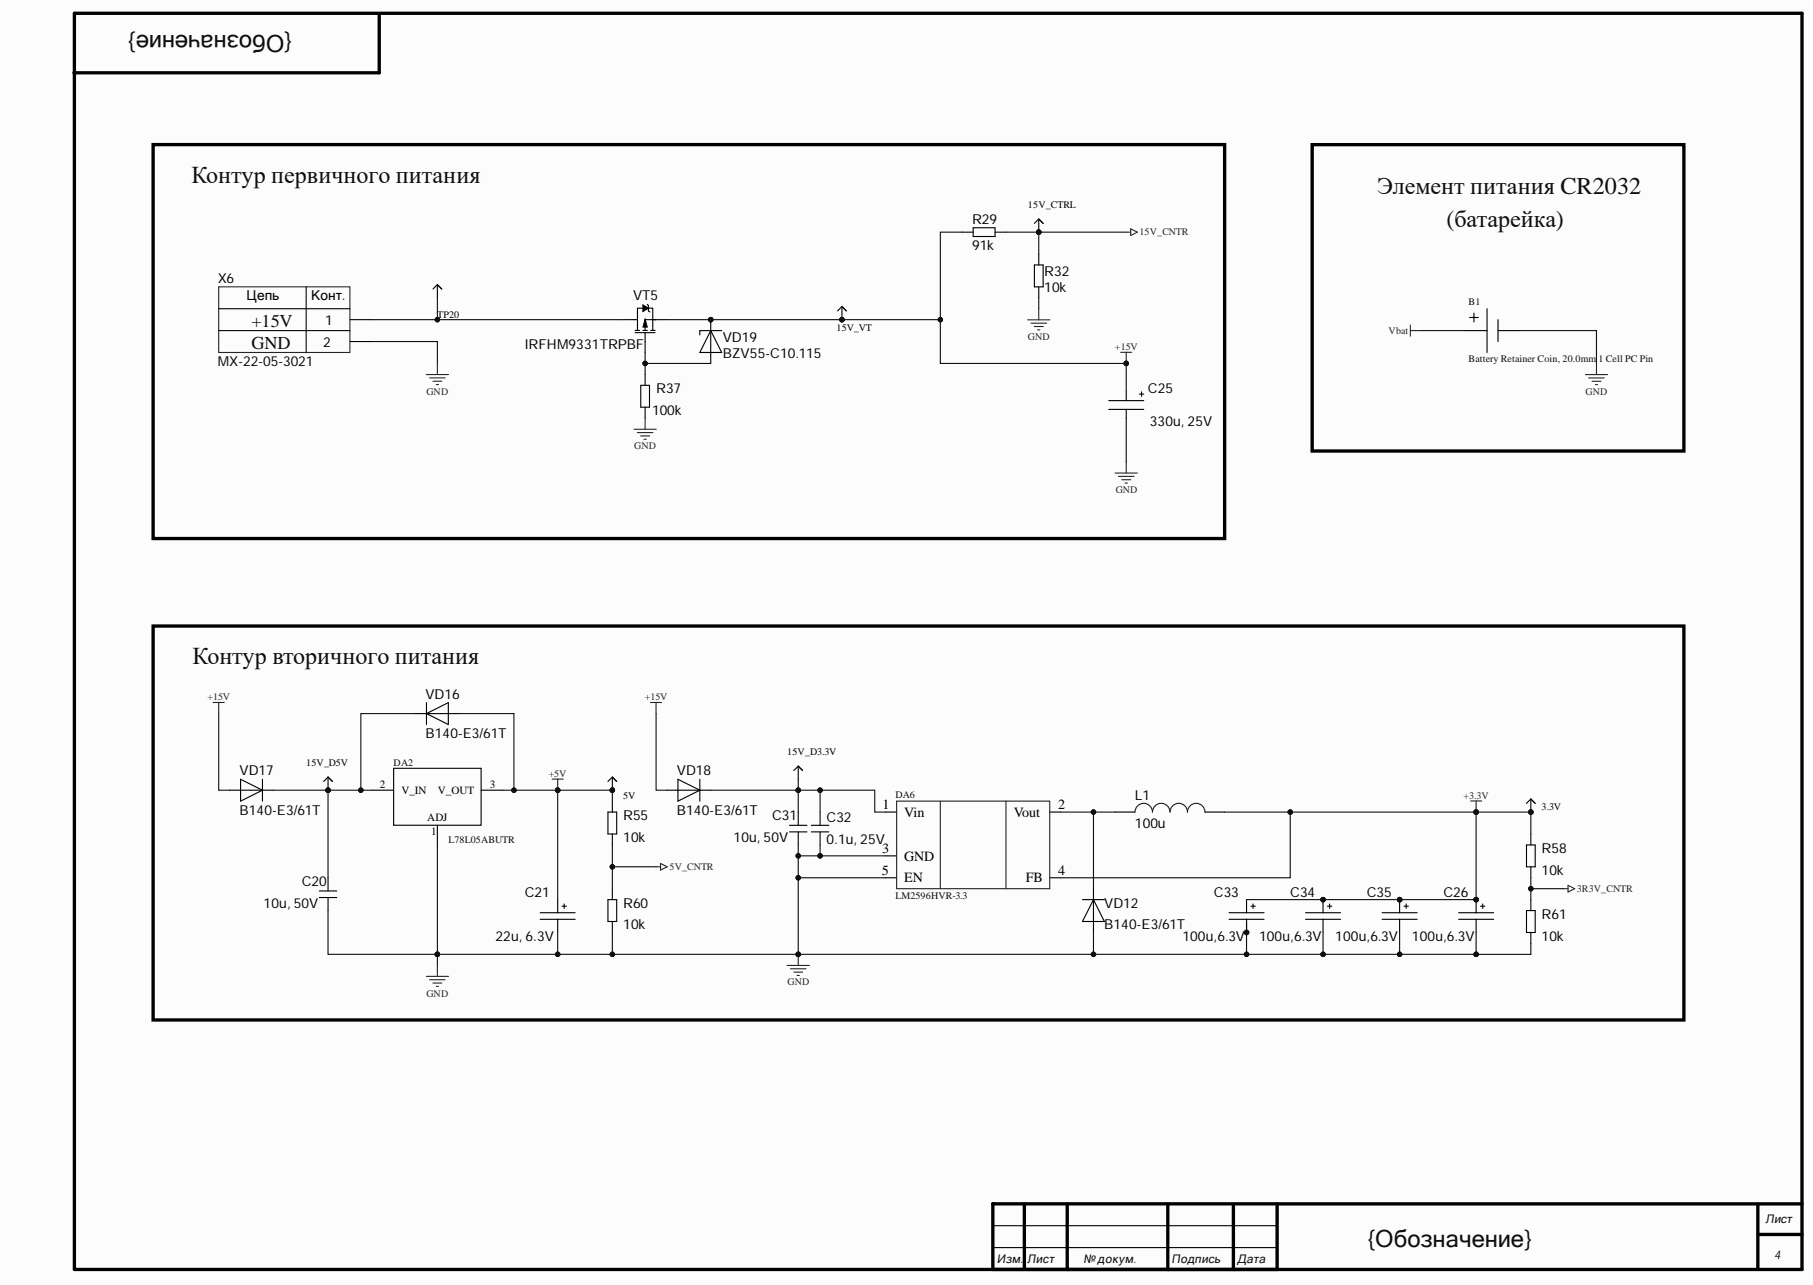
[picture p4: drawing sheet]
<svg xmlns="http://www.w3.org/2000/svg" width="414mm" height="293mm" viewBox="0 0 414 293" stroke-linecap="round" stroke-linejoin="round" font-family="sans-serif">
<defs><g id="words">
<g font-size="5.5" fill="#0e0e0e">
<text x="43.7" y="41.8">Контур первичного питания</text>
<text x="314.3" y="44.3">Элемент питания CR2032</text>
<text x="330.1" y="51.7">(батарейка)</text>
<text x="44" y="151.6">Контур вторичного питания</text>
</g>
<g font-size="5.4" fill="#0e0e0e">
<text x="66.7" y="8" transform="rotate(-180 66.7 8)">{Обозначение}</text>
<text x="312.1" y="284.6">{Обозначение}</text>
</g>
<g font-size="4.1" fill="#0e0e0e">
<text x="57.4" y="74.6">+15V</text>
<text x="57.4" y="79.6">GND</text>
</g>
<g font-size="3.2">
<text x="201.4" y="184.6">1</text>
<text x="241.6" y="184.6">2</text>
<text x="206.4" y="186.3">Vin</text>
<text x="231.4" y="186.3">Vout</text>
<text x="201.3" y="194.5">3</text>
<text x="206.4" y="196.3">GND</text>
<text x="201.2" y="199.5">5</text>
<text x="206.4" y="201.3">EN</text>
<text x="234.1" y="201.3">FB</text>
<text x="241.6" y="199.5">4</text>
</g>
<g font-size="3.1">
<text x="221.9" y="51.1">R29</text>
<text x="221.9" y="57.1">91k</text>
<text x="49.7" y="64.5">X6</text>
<text x="238.3" y="63.1">R32</text>
<text x="56.3" y="68.5">Цепь</text>
<text x="71" y="68.5">Конт.</text>
<text x="144.5" y="68.5">VT5</text>
<text x="238.3" y="66.6">10k</text>
<text x="74.2" y="74.1">1</text>
<text x="49.7" y="83.5">MX-22-05-3021</text>
<text x="73.8" y="79.1">2</text>
<text x="119.8" y="79.7">IRFHM9331TRPBF</text>
<text x="165" y="78">VD19</text>
<text x="165" y="81.6">BZV55-C10.115</text>
<text x="149.8" y="89.7">R37</text>
<text x="262" y="89.7">C25</text>
<text x="148.8" y="94.8">100k</text>
<text x="262.4" y="97.2">330u, 25V</text>
<text x="97.1" y="159.4">VD16</text>
<text x="97.1" y="168.4">B140-E3/61T</text>
<text x="54.7" y="176.9">VD17</text>
<text x="154.5" y="176.9">VD18</text>
<text x="54.7" y="185.9">B140-E3/61T</text>
<text x="154.5" y="185.9">B140-E3/61T</text>
<text x="259.1" y="182.6">L1</text>
<text x="142.2" y="187.1">R55</text>
<text x="176.2" y="187.1">C31</text>
<text x="188.6" y="187.6">C32</text>
<text x="259.1" y="189">100u</text>
<text x="142.2" y="192.1">10k</text>
<text x="167.4" y="192.1">10u, 50V</text>
<text x="188.6" y="192.6">0.1u, 25V</text>
<text x="351.9" y="194.6">R58</text>
<text x="68.9" y="202.1">C20</text>
<text x="351.9" y="199.6">10k</text>
<text x="60.2" y="207.1">10u, 50V</text>
<text x="119.8" y="204.6">C21</text>
<text x="142.2" y="207.1">R60</text>
<text x="252" y="207.1">VD12</text>
<text x="277.1" y="204.6">C33</text>
<text x="294.5" y="204.6">C34</text>
<text x="312" y="204.6">C35</text>
<text x="329.5" y="204.6">C26</text>
<text x="351.9" y="209.6">R61</text>
<text x="113.1" y="214.6">22u, 6.3V</text>
<text x="142.2" y="212">10k</text>
<text x="252" y="212">B140-E3/61T</text>
<text x="269.9" y="214.6">100u,6.3V</text>
<text x="287.4" y="214.6">100u,6.3V</text>
<text x="304.8" y="214.6">100u,6.3V</text>
<text x="322.3" y="214.6">100u,6.3V</text>
<text x="351.9" y="214.6">10k</text>
</g>
<g font-size="2.7" fill="#0e0e0e">
<text x="403" y="279.1">Лист</text>
<text x="404.9" y="287.3">4</text>
<text x="227.5" y="288.1">Изм.</text>
<text x="234.5" y="288.1">Лист</text>
<text x="247.3" y="288.1">№ докум.</text>
<text x="267.4" y="288.1">Подпись</text>
<text x="282.4" y="288.1">Дата</text>
</g>
<g font-size="2.5">
<text x="86.7" y="179.7">2</text>
<text x="111.8" y="179.7">3</text>
<text x="91.6" y="181.1">V_IN</text>
<text x="99.9" y="181.1">V_OUT</text>
<text x="97.5" y="187.2">ADJ</text>
<text x="98.4" y="190.5">1</text>
</g>
<g font-size="2.3">
<text x="234.6" y="47.4">15V_CTRL</text>
<text x="99.8" y="72.5">TP20</text>
<text x="190.9" y="75.5">15V_VT</text>
<text x="179.7" y="172.3">15V_D3.3V</text>
<text x="69.9" y="174.8">15V_D5V</text>
<text x="142.2" y="182.3">5V</text>
<text x="351.9" y="184.7">3.3V</text>
</g>
<g font-size="2.3" fill="#262626">
<text x="260.1" y="53.7">15V_CNTR</text>
<text x="234.6" y="77.5">GND</text>
<text x="317" y="76.2">Vbat</text>
<text x="254.5" y="79.9">+15V</text>
<text x="97.4" y="90">GND</text>
<text x="361.9" y="90">GND</text>
<text x="144.8" y="102.5">GND</text>
<text x="254.7" y="112.5">GND</text>
<text x="47.3" y="159.8">+15V</text>
<text x="147.1" y="159.8">+15V</text>
<text x="125.3" y="177.2">+5V</text>
<text x="334" y="182.2">+3.3V</text>
<text x="152.8" y="198.5">5V_CNTR</text>
<text x="359.9" y="203.5">3R3V_CNTR</text>
<text x="97.4" y="227.3">GND</text>
<text x="179.8" y="224.8">GND</text>
</g>
<g font-size="2.3" fill="#0e0e0e">
<text x="335.2" y="69.7">B1</text>
<text x="335.2" y="82.7">Battery Retainer Coin, 20.0mm</text>
<text x="364.8" y="82.7">1 Cell PC Pin</text>
<text x="89.8" y="174.8">DA2</text>
<text x="204.4" y="182">DA6</text>
<text x="102.4" y="192.3">L78L05ABUTR</text>
<text x="204.4" y="205">LM2596HVR-3.3</text>
</g>
</g></defs>
<g fill="#fcfcfc">
<path d="M0 0h413.3v292.6h-413.3z" fill-rule="evenodd"/>
<path d="M0 0h413.3v292.6h-413.3z" fill-rule="evenodd"/>
</g>
<path d="M17 3h394.3v286.6h-394.3zM86.5 3.1l.1 13.5h-69.7M233.8 274.6v14.8M243.6 274.7v14.9M266.5 274.7v14.9M281.5 274.8v14.8M291.4 274.6h-64.8v15M291.5 274.8v14.8M291.5 274.7h119.8M401.2 274.7v14.8M401.4 281.6h9.9" fill="none" stroke="#000" stroke-width=".76"/>
<g fill="#000">
<circle cx="226.6" cy="274.6" r=".38"/>
<circle cx="243.6" cy="289.6" r=".38"/>
<circle cx="266.5" cy="289.6" r=".38"/>
<circle cx="281.5" cy="289.6" r=".38"/>
<circle cx="291.5" cy="289.6" r=".38"/>
</g>
<path d="M226.5 279.6h64.9M226.5 284.6h64.9" fill="none" stroke="#000" stroke-width=".25"/>
<path d="M97.3 85.5h5.1M98.1 86.2h3.5M98.8 87h2M99.6 87.7h.5M99.8 82.9v2.6M255.8 80.4h2.5M257.1 80.4v2.5M254.5 107.9h5.1M255.3 108.7h3.5M256 109.4h2.1M256.8 110.2h.5M257.1 105.4v2.5" fill="none" stroke="#262626" stroke-width=".25"/>
<circle cx="257.1" cy="82.9" r=".51" fill="#0e0e0e"/>
<circle cx="257.1" cy="82.9" r=".51" fill="none" stroke="#0e0e0e" stroke-width=".23"/>
<path d="M126 177.7h2.6M127.3 177.7v2.6M97.3 222.8h5.1M98.1 223.5h3.5M98.8 224.3h2M99.6 225h.5M99.8 220.2v2.6" fill="none" stroke="#262626" stroke-width=".25"/>
<circle cx="127.3" cy="180.3" r=".51" fill="#0e0e0e"/>
<circle cx="127.3" cy="180.3" r=".51" fill="none" stroke="#0e0e0e" stroke-width=".23"/>
<path d="M335.7 182.7h2.5M336.9 182.7v2.6" fill="none" stroke="#262626" stroke-width=".25"/>
<circle cx="336.9" cy="185.3" r=".51" fill="#0e0e0e"/>
<circle cx="336.9" cy="185.3" r=".51" fill="none" stroke="#0e0e0e" stroke-width=".23"/>
<path d="M321.9 74.2v2.5M321.9 75.4h2.5M361.9 85.5h5M362.6 86.2h3.6M363.4 87h2M364.1 87.7h.5M364.4 82.9v2.6M48.6 160.3h2.6M49.9 160.3v2.5M148.5 160.3h2.5M149.7 160.3v2.5" fill="none" stroke="#262626" stroke-width=".25"/>
<g fill="none" stroke="#000" stroke-width=".25">
<path d="M94.8 162.8h10M97.3 160.3v5M97.3 162.8l5-2.5v5zM72.9 204.8h4M72.9 203.3h4M74.9 200.3v2.9M74.9 204.8v2.9M123.3 208.2h8M123.3 209.7h8M127.3 205.2v3M127.3 209.7v3M128.3 206.7h1"/>
<path d="M128.8 206.2v1"/>
</g>
<circle cx="336.9" cy="205.2" r=".51" fill="#0e0e0e"/>
<circle cx="336.9" cy="205.2" r=".51" fill="none" stroke="#0e0e0e" stroke-width=".23"/>
<path d="M332.9 208.2h8M332.9 209.7h8M336.9 205.2v3" fill="none" stroke="#000" stroke-width=".25"/>
<circle cx="336.9" cy="205.2" r=".51" fill="#0e0e0e"/>
<circle cx="336.9" cy="205.2" r=".51" fill="none" stroke="#0e0e0e" stroke-width=".23"/>
<g fill="none" stroke="#000" stroke-width=".25">
<path d="M98.8 65.9l1-1 1 1M99.8 65.2v2.7M146.3 87.9h1.9v5h-1.9zM147.2 85.4v2.5M147.2 92.9v2.5M253.1 91.4h8M253.1 93.4h8M257.1 89.4v2M257.1 93.4v2M260.1 89.9h1M260.6 89.4v1M54.9 177.8l5 2.5-5 2.5z"/>
<path d="M59.9 177.8v5M154.7 177.8l5 2.5-5 2.5zM159.7 177.8v5M52.4 180.3h10M138.8 185.3h2v5h-2zM139.8 182.8v2.5M139.8 190.3v2.5M152.2 180.3h10M348.4 192.8h2v5h-2zM349.4 190.3v2.5M349.4 197.8v2.5M138.8 205.2h2v5h-2z"/>
<path d="M139.8 202.7v2.5M139.8 210.2v2.5M336.9 209.7v3M337.9 206.7h1M338.4 206.2v1M348.4 207.7h2v5h-2zM349.4 205.2v2.5M349.4 212.7v2.5"/>
</g>
<g fill="none" stroke="#262626" stroke-width=".25">
<path d="M257.1 53h1M258.1 52.2l1.5 .8-1.5 .7zM234.6 73h5M235.3 73.7h3.6M236.1 74.5h2M236.8 75.3h.5M237.1 70.4v2.6M144.7 97.9h5.1M145.5 98.7h3.5M146.2 99.5h2.1M147.2 95.4v2.5M147 100.2h.5"/>
<path d="M149.7 197.7h1.1M150.8 197l1.5 .7-1.5 .8zM356.9 202.7h1M357.9 202l1.5 .7-1.5 .8z"/>
</g>
<circle cx="192.2" cy="72.9" r=".51" fill="#0e0e0e"/>
<circle cx="192.2" cy="72.9" r=".51" fill="none" stroke="#0e0e0e" stroke-width=".23"/>
<path d="M192.2 70.2v2.7" fill="none" stroke="#000" stroke-width=".25"/>
<circle cx="192.2" cy="72.9" r=".51" fill="#0e0e0e"/>
<circle cx="192.2" cy="72.9" r=".51" fill="none" stroke="#0e0e0e" stroke-width=".23"/>
<path d="M191.2 70.9l1-1 1 1" fill="none" stroke="#000" stroke-width=".25"/>
<circle cx="237.1" cy="53" r=".51" fill="#0e0e0e"/>
<circle cx="237.1" cy="53" r=".51" fill="none" stroke="#0e0e0e" stroke-width=".23"/>
<path d="M237.1 50.3v2.7" fill="none" stroke="#000" stroke-width=".25"/>
<circle cx="237.1" cy="53" r=".51" fill="#0e0e0e"/>
<circle cx="237.1" cy="53" r=".51" fill="none" stroke="#0e0e0e" stroke-width=".23"/>
<path d="M236.1 51l1-1 1 1" fill="none" stroke="#000" stroke-width=".25"/>
<circle cx="74.9" cy="180.3" r=".51" fill="#0e0e0e"/>
<circle cx="74.9" cy="180.3" r=".51" fill="none" stroke="#0e0e0e" stroke-width=".23"/>
<path d="M74.9 177.6v2.7" fill="none" stroke="#000" stroke-width=".25"/>
<circle cx="74.9" cy="180.3" r=".51" fill="#0e0e0e"/>
<circle cx="74.9" cy="180.3" r=".51" fill="none" stroke="#0e0e0e" stroke-width=".23"/>
<path d="M73.9 178.3l1-1 1 1" fill="none" stroke="#000" stroke-width=".25"/>
<circle cx="139.8" cy="180.3" r=".51" fill="#0e0e0e"/>
<circle cx="139.8" cy="180.3" r=".51" fill="none" stroke="#0e0e0e" stroke-width=".23"/>
<path d="M139.8 177.6v2.7" fill="none" stroke="#000" stroke-width=".25"/>
<circle cx="139.8" cy="180.3" r=".51" fill="#0e0e0e"/>
<circle cx="139.8" cy="180.3" r=".51" fill="none" stroke="#0e0e0e" stroke-width=".23"/>
<path d="M138.8 178.3l1-1 1 1M181.2 175.8l1-1 1 1M182.2 175.1v2.7" fill="none" stroke="#000" stroke-width=".25"/>
<circle cx="349.4" cy="185.3" r=".51" fill="#0e0e0e"/>
<circle cx="349.4" cy="185.3" r=".51" fill="none" stroke="#0e0e0e" stroke-width=".23"/>
<path d="M349.4 182.6v2.7" fill="none" stroke="#000" stroke-width=".25"/>
<circle cx="349.4" cy="185.3" r=".51" fill="#0e0e0e"/>
<circle cx="349.4" cy="185.3" r=".51" fill="none" stroke="#0e0e0e" stroke-width=".23"/>
<g fill="none" stroke="#000" stroke-width=".25">
<path d="M49.9 75.4h30M49.9 70.4h30M69.9 65.4v15M79.9 72.9h5M79.9 77.9h5M142.3 72.9h3.2M145 75.9h4.5M145 75.4h1M145.5 70.3h1.2M145.5 70.3v5M146.7 75.4h1.1M147.2 75.9v4.5"/>
<path d="M147.7 69.4l.3 .3v1.2l.3 .3M148 70.3h1M148.5 75.4h1M149 70.3v5M152.2 72.9h-5v2.4M334.4 75.4h5M335.4 72.4h2M336.4 71.4v2M339.4 70.4v10M341.9 72.9v5M341.9 75.4h5M89.8 175.3h20v13h-20z"/>
<path d="M84.9 180.3h4.9M99.8 188.3v5M109.8 180.3h5M348.4 183.3l1-1 1 1"/>
</g>
<path d="M147.2 72.8l.5 1.8h-1zM146.7 69.6l1.3 .7-1.3 .8z" fill="#000"/>
<path d="M146.7 69.6l1.3 .7-1.3 .8zM147.2 72.8l.5 1.8h-1z" fill="none" stroke="#000" stroke-width=".23"/>
<path d="M49.9 65.4h30v15h-30zM182.2 217.7v2.6M179.7 220.3h5M180.4 221h3.6M181.2 221.8h2M181.9 222.5h.5" fill="none" stroke="#262626" stroke-width=".25"/>
<path d="M34.9 33h244.6v89.9h-244.6zM299.5 33h84.8v69.9h-84.8zM34.9 142.8h349.4v89.9h-349.4z" fill="none" stroke="#000" stroke-width=".76"/>
<circle cx="182.2" cy="217.7" r=".51" fill="#0e0e0e"/>
<circle cx="182.2" cy="217.7" r=".51" fill="none" stroke="#0e0e0e" stroke-width=".23"/>
<g fill="none" stroke="#000" stroke-width=".25">
<path d="M180.2 189.8h4M180.2 188.3h4M182.2 185.3v2.9M182.2 189.8v3M185.2 189.8h4M185.2 188.3h4M187.2 185.3v2.9M187.2 189.8v3M202.2 185.3h2.5M202.2 195.3h2.5M239.6 185.3h2.5M254.6 185.3h4.5"/>
<path d="M275 185.3h4.5M202.2 200.3h2.5M239.6 200.3h2.5M247.1 205.2h5M249.6 202.7v10M249.6 205.2l2.5 5h-5z"/>
</g>
<path d="M259.1 185.3a2 2 0 0 1 2-2 2 2 0 0 1 1.9 2 2 2 0 0 1 2-2 2 2 0 0 1 2 2 2 2 0 0 1 2-2 2 2 0 0 1 2 2 2 2 0 0 1 2-2 2 2 0 0 1 2 2" fill="none" stroke="#1c1c1c" stroke-width=".25"/>
<path d="M204.7 182.8h34.9v19.9h-34.9zM214.6 182.8v19.9M229.6 182.8v19.9" fill="none" stroke="#262626" stroke-width=".25"/>
<circle cx="162.2" cy="72.9" r=".51" fill="#0e0e0e"/>
<circle cx="162.2" cy="72.9" r=".51" fill="none" stroke="#0e0e0e" stroke-width=".23"/>
<path d="M162.2 72.9v2.5M162.2 80.4v2.5" fill="none" stroke="#000" stroke-width=".25"/>
<circle cx="162.2" cy="72.9" r=".51" fill="#0e0e0e"/>
<circle cx="162.2" cy="72.9" r=".51" fill="none" stroke="#0e0e0e" stroke-width=".23"/>
<path d="M162.2 75.4l2.5 5h-5zM162.2 75.4v5M164.7 75.4h-5v1" fill="none" stroke="#000" stroke-width=".25"/>
<circle cx="284.5" cy="212.7" r=".51" fill="#0e0e0e"/>
<circle cx="284.5" cy="212.7" r=".51" fill="none" stroke="#0e0e0e" stroke-width=".23"/>
<path d="M280.5 208.2h8M280.5 209.7h8M284.5 205.2v3M284.5 209.7v3" fill="none" stroke="#000" stroke-width=".25"/>
<circle cx="284.5" cy="212.7" r=".51" fill="#0e0e0e"/>
<circle cx="284.5" cy="212.7" r=".51" fill="none" stroke="#0e0e0e" stroke-width=".23"/>
<path d="M285.5 206.7h1M286 206.2v1" fill="none" stroke="#000" stroke-width=".25"/>
<circle cx="302" cy="205.2" r=".51" fill="#0e0e0e"/>
<circle cx="302" cy="205.2" r=".51" fill="none" stroke="#0e0e0e" stroke-width=".23"/>
<path d="M298 208.2h8M298 209.7h8M302 205.2v3" fill="none" stroke="#000" stroke-width=".25"/>
<circle cx="302" cy="205.2" r=".51" fill="#0e0e0e"/>
<circle cx="302" cy="205.2" r=".51" fill="none" stroke="#0e0e0e" stroke-width=".23"/>
<path d="M302 209.7v3M303 206.7h1M303.5 206.2v1" fill="none" stroke="#000" stroke-width=".25"/>
<circle cx="319.5" cy="205.2" r=".51" fill="#0e0e0e"/>
<circle cx="319.5" cy="205.2" r=".51" fill="none" stroke="#0e0e0e" stroke-width=".23"/>
<path d="M315.5 208.2h7.9M315.5 209.7h7.9M319.5 205.2v3" fill="none" stroke="#000" stroke-width=".25"/>
<circle cx="319.5" cy="205.2" r=".51" fill="#0e0e0e"/>
<circle cx="319.5" cy="205.2" r=".51" fill="none" stroke="#0e0e0e" stroke-width=".23"/>
<path d="M319.5 209.7v3M320.4 206.7h1.1M320.9 206.2v1" fill="none" stroke="#000" stroke-width=".25"/>
<path d="M74.9 180.3v20" fill="none" stroke="#0e0e0e" stroke-width=".25"/>
<circle cx="74.9" cy="180.3" r=".51" fill="#0e0e0e"/>
<circle cx="74.9" cy="180.3" r=".51" fill="none" stroke="#0e0e0e" stroke-width=".23"/>
<path d="M324.4 75.4h10M346.9 75.4h17.5v7.5M257.1 82.9v6.5" fill="none" stroke="#0e0e0e" stroke-width=".25"/>
<circle cx="257.1" cy="82.9" r=".51" fill="#0e0e0e"/>
<circle cx="257.1" cy="82.9" r=".51" fill="none" stroke="#0e0e0e" stroke-width=".23"/>
<path d="M84.9 77.9h14.9v5M152.2 72.9h62.4M49.9 162.8v17.5h2.5" fill="none" stroke="#0e0e0e" stroke-width=".25"/>
<circle cx="162.2" cy="72.9" r=".51" fill="#0e0e0e"/>
<circle cx="162.2" cy="72.9" r=".51" fill="none" stroke="#0e0e0e" stroke-width=".23"/>
<circle cx="192.2" cy="72.9" r=".51" fill="#0e0e0e"/>
<circle cx="192.2" cy="72.9" r=".51" fill="none" stroke="#0e0e0e" stroke-width=".23"/>
<circle cx="214.6" cy="72.9" r=".51" fill="#0e0e0e"/>
<circle cx="214.6" cy="72.9" r=".51" fill="none" stroke="#0e0e0e" stroke-width=".23"/>
<path d="M349.4 202.7h7.5" fill="none" stroke="#0e0e0e" stroke-width=".25"/>
<circle cx="349.4" cy="202.7" r=".51" fill="#0e0e0e"/>
<circle cx="349.4" cy="202.7" r=".51" fill="none" stroke="#0e0e0e" stroke-width=".23"/>
<path d="M336.9 185.3h12.5v5" fill="none" stroke="#0e0e0e" stroke-width=".25"/>
<circle cx="336.9" cy="185.3" r=".51" fill="#0e0e0e"/>
<circle cx="336.9" cy="185.3" r=".51" fill="none" stroke="#0e0e0e" stroke-width=".23"/>
<circle cx="349.4" cy="185.3" r=".51" fill="#0e0e0e"/>
<circle cx="349.4" cy="185.3" r=".51" fill="none" stroke="#0e0e0e" stroke-width=".23"/>
<path d="M349.4 215.2v2.5h-12.5" fill="none" stroke="#0e0e0e" stroke-width=".25"/>
<circle cx="336.9" cy="217.7" r=".51" fill="#0e0e0e"/>
<circle cx="336.9" cy="217.7" r=".51" fill="none" stroke="#0e0e0e" stroke-width=".23"/>
<path d="M127.3 180.3h12.5" fill="none" stroke="#0e0e0e" stroke-width=".25"/>
<circle cx="139.8" cy="180.3" r=".51" fill="#0e0e0e"/>
<circle cx="139.8" cy="180.3" r=".51" fill="none" stroke="#0e0e0e" stroke-width=".23"/>
<circle cx="127.3" cy="180.3" r=".51" fill="#0e0e0e"/>
<circle cx="127.3" cy="180.3" r=".51" fill="none" stroke="#0e0e0e" stroke-width=".23"/>
<path d="M139.8 180.3v2.5" fill="none" stroke="#0e0e0e" stroke-width=".25"/>
<circle cx="139.8" cy="180.3" r=".51" fill="#0e0e0e"/>
<circle cx="139.8" cy="180.3" r=".51" fill="none" stroke="#0e0e0e" stroke-width=".23"/>
<path d="M336.9 185.3v19.9" fill="none" stroke="#0e0e0e" stroke-width=".25"/>
<circle cx="336.9" cy="205.2" r=".51" fill="#0e0e0e"/>
<circle cx="336.9" cy="205.2" r=".51" fill="none" stroke="#0e0e0e" stroke-width=".23"/>
<circle cx="336.9" cy="185.3" r=".51" fill="#0e0e0e"/>
<circle cx="336.9" cy="185.3" r=".51" fill="none" stroke="#0e0e0e" stroke-width=".23"/>
<path d="M336.9 212.7v5" fill="none" stroke="#0e0e0e" stroke-width=".25"/>
<circle cx="336.9" cy="217.7" r=".51" fill="#0e0e0e"/>
<circle cx="336.9" cy="217.7" r=".51" fill="none" stroke="#0e0e0e" stroke-width=".23"/>
<path d="M99.8 67.9v5" fill="none" stroke="#0e0e0e" stroke-width=".25"/>
<circle cx="99.8" cy="72.9" r=".51" fill="#0e0e0e"/>
<circle cx="99.8" cy="72.9" r=".51" fill="none" stroke="#0e0e0e" stroke-width=".23"/>
<path d="M229.6 53h7.5v5M237.1 67.9v2.5" fill="none" stroke="#0e0e0e" stroke-width=".25"/>
<circle cx="237.1" cy="53" r=".51" fill="#0e0e0e"/>
<circle cx="237.1" cy="53" r=".51" fill="none" stroke="#0e0e0e" stroke-width=".23"/>
<path d="M237.1 53h20" fill="none" stroke="#0e0e0e" stroke-width=".25"/>
<circle cx="237.1" cy="53" r=".51" fill="#0e0e0e"/>
<circle cx="237.1" cy="53" r=".51" fill="none" stroke="#0e0e0e" stroke-width=".23"/>
<path d="M139.8 212.7v5" fill="none" stroke="#0e0e0e" stroke-width=".25"/>
<circle cx="139.8" cy="217.7" r=".51" fill="#0e0e0e"/>
<circle cx="139.8" cy="217.7" r=".51" fill="none" stroke="#0e0e0e" stroke-width=".23"/>
<path d="M139.8 197.7h9.9" fill="none" stroke="#0e0e0e" stroke-width=".25"/>
<circle cx="139.8" cy="197.7" r=".51" fill="#0e0e0e"/>
<circle cx="139.8" cy="197.7" r=".51" fill="none" stroke="#0e0e0e" stroke-width=".23"/>
<path d="M127.3 180.3v24.9" fill="none" stroke="#0e0e0e" stroke-width=".25"/>
<circle cx="127.3" cy="180.3" r=".51" fill="#0e0e0e"/>
<circle cx="127.3" cy="180.3" r=".51" fill="none" stroke="#0e0e0e" stroke-width=".23"/>
<path d="M94.8 162.8h-12.4v17.5M149.7 162.8v17.5h2.5" fill="none" stroke="#0e0e0e" stroke-width=".25"/>
<circle cx="82.4" cy="180.3" r=".51" fill="#0e0e0e"/>
<circle cx="82.4" cy="180.3" r=".51" fill="none" stroke="#0e0e0e" stroke-width=".23"/>
<path d="M99.8 193.3v24.4" fill="none" stroke="#0e0e0e" stroke-width=".25"/>
<circle cx="99.8" cy="217.7" r=".51" fill="#0e0e0e"/>
<circle cx="99.8" cy="217.7" r=".51" fill="none" stroke="#0e0e0e" stroke-width=".23"/>
<path d="M104.8 162.8h12.5v17.5" fill="none" stroke="#0e0e0e" stroke-width=".25"/>
<circle cx="117.3" cy="180.3" r=".51" fill="#0e0e0e"/>
<circle cx="117.3" cy="180.3" r=".51" fill="none" stroke="#0e0e0e" stroke-width=".23"/>
<path d="M99.8 217.7v2.5" fill="none" stroke="#0e0e0e" stroke-width=".25"/>
<circle cx="99.8" cy="217.7" r=".51" fill="#0e0e0e"/>
<circle cx="99.8" cy="217.7" r=".51" fill="none" stroke="#0e0e0e" stroke-width=".23"/>
<path d="M84.9 72.9h57.4" fill="none" stroke="#0e0e0e" stroke-width=".25"/>
<circle cx="99.8" cy="72.9" r=".51" fill="#0e0e0e"/>
<circle cx="99.8" cy="72.9" r=".51" fill="none" stroke="#0e0e0e" stroke-width=".23"/>
<path d="M219.6 53h-5v29.9h42.5" fill="none" stroke="#0e0e0e" stroke-width=".25"/>
<circle cx="214.6" cy="72.9" r=".51" fill="#0e0e0e"/>
<circle cx="214.6" cy="72.9" r=".51" fill="none" stroke="#0e0e0e" stroke-width=".23"/>
<circle cx="257.1" cy="82.9" r=".51" fill="#0e0e0e"/>
<circle cx="257.1" cy="82.9" r=".51" fill="none" stroke="#0e0e0e" stroke-width=".23"/>
<path d="M74.9 207.7v10h52.4" fill="none" stroke="#0e0e0e" stroke-width=".25"/>
<circle cx="99.8" cy="217.7" r=".51" fill="#0e0e0e"/>
<circle cx="99.8" cy="217.7" r=".51" fill="none" stroke="#0e0e0e" stroke-width=".23"/>
<circle cx="99.8" cy="217.7" r=".51" fill="#0e0e0e"/>
<circle cx="99.8" cy="217.7" r=".51" fill="none" stroke="#0e0e0e" stroke-width=".23"/>
<circle cx="127.3" cy="217.7" r=".51" fill="#0e0e0e"/>
<circle cx="127.3" cy="217.7" r=".51" fill="none" stroke="#0e0e0e" stroke-width=".23"/>
<path d="M114.8 180.3h12.5" fill="none" stroke="#0e0e0e" stroke-width=".25"/>
<circle cx="117.3" cy="180.3" r=".51" fill="#0e0e0e"/>
<circle cx="117.3" cy="180.3" r=".51" fill="none" stroke="#0e0e0e" stroke-width=".23"/>
<circle cx="127.3" cy="180.3" r=".51" fill="#0e0e0e"/>
<circle cx="127.3" cy="180.3" r=".51" fill="none" stroke="#0e0e0e" stroke-width=".23"/>
<path d="M139.8 192.8v9.9" fill="none" stroke="#0e0e0e" stroke-width=".25"/>
<circle cx="139.8" cy="197.7" r=".51" fill="#0e0e0e"/>
<circle cx="139.8" cy="197.7" r=".51" fill="none" stroke="#0e0e0e" stroke-width=".23"/>
<path d="M182.2 200.3h20" fill="none" stroke="#0e0e0e" stroke-width=".25"/>
<circle cx="182.2" cy="200.3" r=".51" fill="#0e0e0e"/>
<circle cx="182.2" cy="200.3" r=".51" fill="none" stroke="#0e0e0e" stroke-width=".23"/>
<path d="M249.6 185.3v17.4" fill="none" stroke="#0e0e0e" stroke-width=".25"/>
<circle cx="249.6" cy="185.3" r=".51" fill="#0e0e0e"/>
<circle cx="249.6" cy="185.3" r=".51" fill="none" stroke="#0e0e0e" stroke-width=".23"/>
<path d="M242.1 185.3h12.5" fill="none" stroke="#0e0e0e" stroke-width=".25"/>
<circle cx="249.6" cy="185.3" r=".51" fill="#0e0e0e"/>
<circle cx="249.6" cy="185.3" r=".51" fill="none" stroke="#0e0e0e" stroke-width=".23"/>
<path d="M182.2 192.8v2.5" fill="none" stroke="#0e0e0e" stroke-width=".25"/>
<circle cx="182.2" cy="195.3" r=".51" fill="#0e0e0e"/>
<circle cx="182.2" cy="195.3" r=".51" fill="none" stroke="#0e0e0e" stroke-width=".23"/>
<path d="M147.2 80.4v5" fill="none" stroke="#0e0e0e" stroke-width=".25"/>
<circle cx="147.2" cy="82.9" r=".51" fill="#0e0e0e"/>
<circle cx="147.2" cy="82.9" r=".51" fill="none" stroke="#0e0e0e" stroke-width=".23"/>
<path d="M147.2 82.9h15" fill="none" stroke="#0e0e0e" stroke-width=".25"/>
<circle cx="147.2" cy="82.9" r=".51" fill="#0e0e0e"/>
<circle cx="147.2" cy="82.9" r=".51" fill="none" stroke="#0e0e0e" stroke-width=".23"/>
<path d="M257.1 95.4v10M284.5 205.2h35" fill="none" stroke="#0e0e0e" stroke-width=".25"/>
<circle cx="319.5" cy="205.2" r=".51" fill="#0e0e0e"/>
<circle cx="319.5" cy="205.2" r=".51" fill="none" stroke="#0e0e0e" stroke-width=".23"/>
<circle cx="302" cy="205.2" r=".51" fill="#0e0e0e"/>
<circle cx="302" cy="205.2" r=".51" fill="none" stroke="#0e0e0e" stroke-width=".23"/>
<path d="M302 212.7v5h-17.5" fill="none" stroke="#0e0e0e" stroke-width=".25"/>
<circle cx="284.5" cy="217.7" r=".51" fill="#0e0e0e"/>
<circle cx="284.5" cy="217.7" r=".51" fill="none" stroke="#0e0e0e" stroke-width=".23"/>
<circle cx="302" cy="217.7" r=".51" fill="#0e0e0e"/>
<circle cx="302" cy="217.7" r=".51" fill="none" stroke="#0e0e0e" stroke-width=".23"/>
<path d="M284.5 210.2v7.5h-34.9v-5" fill="none" stroke="#0e0e0e" stroke-width=".25"/>
<circle cx="249.6" cy="217.7" r=".51" fill="#0e0e0e"/>
<circle cx="249.6" cy="217.7" r=".51" fill="none" stroke="#0e0e0e" stroke-width=".23"/>
<circle cx="284.5" cy="217.7" r=".51" fill="#0e0e0e"/>
<circle cx="284.5" cy="217.7" r=".51" fill="none" stroke="#0e0e0e" stroke-width=".23"/>
<circle cx="284.5" cy="212.7" r=".51" fill="#0e0e0e"/>
<circle cx="284.5" cy="212.7" r=".51" fill="none" stroke="#0e0e0e" stroke-width=".23"/>
<path d="M302 217.7h34.9" fill="none" stroke="#0e0e0e" stroke-width=".25"/>
<circle cx="302" cy="217.7" r=".51" fill="#0e0e0e"/>
<circle cx="302" cy="217.7" r=".51" fill="none" stroke="#0e0e0e" stroke-width=".23"/>
<circle cx="319.5" cy="217.7" r=".51" fill="#0e0e0e"/>
<circle cx="319.5" cy="217.7" r=".51" fill="none" stroke="#0e0e0e" stroke-width=".23"/>
<circle cx="336.9" cy="217.7" r=".51" fill="#0e0e0e"/>
<circle cx="336.9" cy="217.7" r=".51" fill="none" stroke="#0e0e0e" stroke-width=".23"/>
<path d="M127.3 212.7v5h122.3" fill="none" stroke="#0e0e0e" stroke-width=".25"/>
<circle cx="249.6" cy="217.7" r=".51" fill="#0e0e0e"/>
<circle cx="249.6" cy="217.7" r=".51" fill="none" stroke="#0e0e0e" stroke-width=".23"/>
<circle cx="182.2" cy="217.7" r=".51" fill="#0e0e0e"/>
<circle cx="182.2" cy="217.7" r=".51" fill="none" stroke="#0e0e0e" stroke-width=".23"/>
<circle cx="139.8" cy="217.7" r=".51" fill="#0e0e0e"/>
<circle cx="139.8" cy="217.7" r=".51" fill="none" stroke="#0e0e0e" stroke-width=".23"/>
<circle cx="127.3" cy="217.7" r=".51" fill="#0e0e0e"/>
<circle cx="127.3" cy="217.7" r=".51" fill="none" stroke="#0e0e0e" stroke-width=".23"/>
<path d="M319.5 212.7v5" fill="none" stroke="#0e0e0e" stroke-width=".25"/>
<circle cx="319.5" cy="217.7" r=".51" fill="#0e0e0e"/>
<circle cx="319.5" cy="217.7" r=".51" fill="none" stroke="#0e0e0e" stroke-width=".23"/>
<path d="M202.2 195.3h-20v22.4" fill="none" stroke="#0e0e0e" stroke-width=".25"/>
<circle cx="187.2" cy="195.3" r=".51" fill="#0e0e0e"/>
<circle cx="187.2" cy="195.3" r=".51" fill="none" stroke="#0e0e0e" stroke-width=".23"/>
<circle cx="182.2" cy="195.3" r=".51" fill="#0e0e0e"/>
<circle cx="182.2" cy="195.3" r=".51" fill="none" stroke="#0e0e0e" stroke-width=".23"/>
<circle cx="182.2" cy="200.3" r=".51" fill="#0e0e0e"/>
<circle cx="182.2" cy="200.3" r=".51" fill="none" stroke="#0e0e0e" stroke-width=".23"/>
<circle cx="182.2" cy="217.7" r=".51" fill="#0e0e0e"/>
<circle cx="182.2" cy="217.7" r=".51" fill="none" stroke="#0e0e0e" stroke-width=".23"/>
<path d="M187.2 192.8v2.5" fill="none" stroke="#0e0e0e" stroke-width=".25"/>
<circle cx="187.2" cy="195.3" r=".51" fill="#0e0e0e"/>
<circle cx="187.2" cy="195.3" r=".51" fill="none" stroke="#0e0e0e" stroke-width=".23"/>
<path d="M187.2 180.3v5" fill="none" stroke="#0e0e0e" stroke-width=".25"/>
<circle cx="187.2" cy="180.3" r=".51" fill="#0e0e0e"/>
<circle cx="187.2" cy="180.3" r=".51" fill="none" stroke="#0e0e0e" stroke-width=".23"/>
<path d="M294.5 185.3h42.4" fill="none" stroke="#0e0e0e" stroke-width=".25"/>
<circle cx="294.5" cy="185.3" r=".51" fill="#0e0e0e"/>
<circle cx="294.5" cy="185.3" r=".51" fill="none" stroke="#0e0e0e" stroke-width=".23"/>
<circle cx="336.9" cy="185.3" r=".51" fill="#0e0e0e"/>
<circle cx="336.9" cy="185.3" r=".51" fill="none" stroke="#0e0e0e" stroke-width=".23"/>
<path d="M162.2 180.3h20" fill="none" stroke="#0e0e0e" stroke-width=".25"/>
<circle cx="182.2" cy="180.3" r=".51" fill="#0e0e0e"/>
<circle cx="182.2" cy="180.3" r=".51" fill="none" stroke="#0e0e0e" stroke-width=".23"/>
<path d="M182.2 177.8v2.5" fill="none" stroke="#0e0e0e" stroke-width=".25"/>
<circle cx="182.2" cy="180.3" r=".51" fill="#0e0e0e"/>
<circle cx="182.2" cy="180.3" r=".51" fill="none" stroke="#0e0e0e" stroke-width=".23"/>
<path d="M182.2 185.3v-5h17.5v5h2.5" fill="none" stroke="#0e0e0e" stroke-width=".25"/>
<circle cx="182.2" cy="180.3" r=".51" fill="#0e0e0e"/>
<circle cx="182.2" cy="180.3" r=".51" fill="none" stroke="#0e0e0e" stroke-width=".23"/>
<circle cx="187.2" cy="180.3" r=".51" fill="#0e0e0e"/>
<circle cx="187.2" cy="180.3" r=".51" fill="none" stroke="#0e0e0e" stroke-width=".23"/>
<path d="M62.4 180.3h22.5" fill="none" stroke="#0e0e0e" stroke-width=".25"/>
<circle cx="82.4" cy="180.3" r=".51" fill="#0e0e0e"/>
<circle cx="82.4" cy="180.3" r=".51" fill="none" stroke="#0e0e0e" stroke-width=".23"/>
<circle cx="74.9" cy="180.3" r=".51" fill="#0e0e0e"/>
<circle cx="74.9" cy="180.3" r=".51" fill="none" stroke="#0e0e0e" stroke-width=".23"/>
<path d="M349.4 200.3v4.9" fill="none" stroke="#0e0e0e" stroke-width=".25"/>
<circle cx="349.4" cy="202.7" r=".51" fill="#0e0e0e"/>
<circle cx="349.4" cy="202.7" r=".51" fill="none" stroke="#0e0e0e" stroke-width=".23"/>
<path d="M319.5 205.2h17.4" fill="none" stroke="#0e0e0e" stroke-width=".25"/>
<circle cx="319.5" cy="205.2" r=".51" fill="#0e0e0e"/>
<circle cx="319.5" cy="205.2" r=".51" fill="none" stroke="#0e0e0e" stroke-width=".23"/>
<circle cx="336.9" cy="205.2" r=".51" fill="#0e0e0e"/>
<circle cx="336.9" cy="205.2" r=".51" fill="none" stroke="#0e0e0e" stroke-width=".23"/>
<path d="M279.5 185.3h15v15h-52.4" fill="none" stroke="#0e0e0e" stroke-width=".25"/>
<circle cx="294.5" cy="185.3" r=".51" fill="#0e0e0e"/>
<circle cx="294.5" cy="185.3" r=".51" fill="none" stroke="#0e0e0e" stroke-width=".23"/>
<path d="M219.6 53h2.5M222.1 52h5v2h-5zM227.1 53h2.5M237.1 58v2.4M236.1 60.4h2v5h-2zM237.1 65.4v2.5" fill="none" stroke="#000" stroke-width=".25"/>
<use href="#words"/>
</svg>
